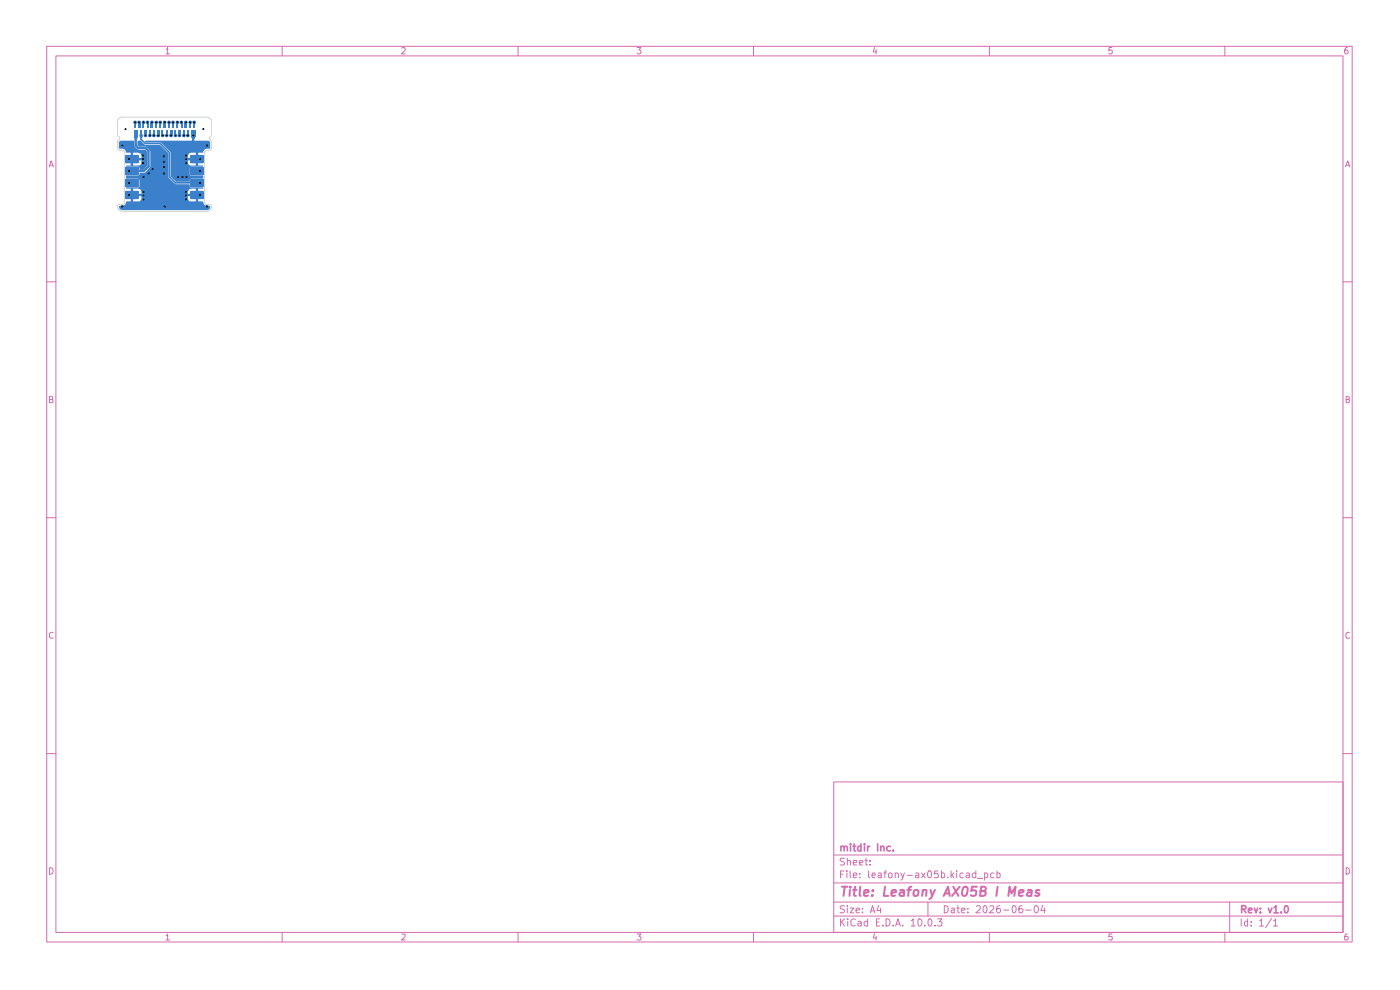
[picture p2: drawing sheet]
<svg xmlns="http://www.w3.org/2000/svg" width="297mm" height="210mm" viewBox="0 0 297 210" stroke-linecap="round" stroke-linejoin="round" font-family="sans-serif">
<g fill="none" stroke="#d56bad" stroke-width=".21">
<path d="M9.9 9.8h277v190h-277zM11.9 11.9h273v185.9h-273zM35.2 10.5l.4-.4v1.3M35.2 11.4h.8M59.9 9.8v2.1M85.3 10.2l.1-.1 .5 .1v.5l-.7 .7h.7M109.9 9.8v2.1M135.1 10.1h.9l-.4 .5 .4 .2v.4l-.3 .2-.6-.1M159.9 9.8v2.1M185.5 10.1l-.2 .9h.7M185.8 10.5v.9M209.9 9.8v2.1"/>
<path d="M235.9 10.1h-.6l-.1 .7 .2-.2 .5 .1v.6l-.5 .1-.2-.1M259.8 9.8v2.1M285.8 10.1a.58 .58 0 0 0-.6 .6l.1 .6 .5 .1 .2-.2v-.4l-.2-.2h-.3l-.3 .2M10.4 35.4l.4-1.3 .5 1.3M10.6 35.1h.6M285.4 35.4l.5-1.3 .4 1.3M285.6 35.1h.6M9.9 59.8h2M284.9 59.8h2M10.5 84.8h.5l.2-.2v-.4l-.2-.1h-.5v1.3l.7-.1 .1-.3-.1-.2h-.2M285.6 84.8h.4l.3-.3-.3-.4h-.4v1.3l.7-.1v-.5h-.3M9.9 109.8h2"/>
<path d="M284.9 109.8h2M11.3 134.2l-.4-.1-.4 .4v.6l.3 .3 .5-.1M286.3 134.2l-.3-.1a.74 .74 0 0 0-.2 1.3l.5-.1M9.9 159.9h2M284.9 159.9h2M176.9 165.9h108v31.9h-108zM10.5 184.1a.68 .68 0 0 1 .8 .6 .68 .68 0 0 1-.8 .7zM35.2 198.5l.4-.4v1.3M35.2 199.4h.8M59.9 197.8v2M85.3 198.2h.6v.5l-.7 .7h.7M109.9 197.8v2"/>
<path d="M135.1 198.1h.9l-.4 .5 .4 .3-.1 .4h-.8M159.9 197.8v2M176.9 194.3h108M176.9 191.4h108M176.9 187.3h108M176.9 181.4h108M178.3 194.9v1.5M178.3 185.4h.5M178.6 195.6l.6 .8M179.1 184.7h-.8v1.5M179.2 192.2a.67 .67 0 0 0-1 .2l.1 .3a.62 .62 0 0 1 .8 .8 .64 .64 0 0 1-.9 .1M179.2 182.1h-.9l-.1 .4 .8 .4 .2 .3-.2 .3h-.8"/>
<path d="M179.2 194.9l-.9 .9M179.7 184.7v.1M179.7 185.2v1M179.8 192.1v.2M179.8 182.6l.5-.1 .1 1M179.8 182v1.5M179.8 192.6v1M179.8 194.9v.2M179.8 195.4v1M180.3 192.6h.8l-.8 1h.8M180.3 184.7v1.3l.2 .2M181 185.7l.8-.1-.1-.3-.4-.1-.3 .2 .1 .7h.6"/>
<path d="M181 183.1l.8-.2-.1-.4h-.6l-.1 .2 .1 .8h.6M181.4 195.1l-.4-.2-.5 .3v.9l.5 .3 .4-.1M181.6 193.1l.8-.1-.1-.3-.4-.1-.3 .2 .1 .8h.6M182 195.5l.5-.1 .2 .2v.8M182.4 186.1v.1M182.4 185.3v.1M182.4 183.1l.7-.2-.1-.4h-.6v1h.6M182.7 195.8h-.5l-.2 .3 .2 .3 .5-.1M183 193.5v.1M183 192.7v.1M183.5 182.5h.6M183.7 182v1.5h.4"/>
<path d="M184.1 195.5a.52 .52 0 0 0-.8 .2l.2 .6h.6M184.1 194.9v1.5M184.2 184.7v1.3l.3 .2M184.6 183.4v.1M184.6 182.5v.2M184.7 193.6l.4-1.5 .5 1.5M184.7 193.2h.8M185 185.7l.7-.1-.2-.4-.4 .1-.1 .7 .2 .2 .4-.1M185.5 198l-.2 1h.7M185.8 198.5v.9M185.9 195.6h.5M186.4 185.3h.5v.9"/>
<path d="M186.4 192l-.4 1.1h.9M186.6 194.9h-.7v1.5h.7M186.8 192.6v1M186.9 185.6l-.5 .1-.1 .1 .1 .4 .5-.1M187.3 196.3v.1M187.5 185.2h.5M188 194.9a.77 .77 0 0 1 .8 .8 .77 .77 0 0 1-.8 .7zM188 184.7h-.2l-.1 .2v1.3M188.6 185.3l.1-.1 .5 .1v.8h-.6zM189.5 196.3v.1M189.9 185.3h.1a.36 .36 0 0 1 .6 .1v.8M189.9 185.2v1"/>
<path d="M190 196.4l.5-1.5 .5 1.5M190.2 196h.6M191.1 185.2l.4 1M191.5 196.3v.1M191.9 185.2l-.5 1.4-.3 .1M192.5 185.7h1.1M193.3 195.3l.4-.4v1.5M193.3 196.4h.8M194.2 185.3h.6l.1 .9M194.7 195.2l.4-.3a.82 .82 0 0 1 .5 .8 .82 .82 0 0 1-.5 .7l-.4-.3zM194.9 185.6l-.7 .1v.4h.7M195.5 185.2l.8 1"/>
<path d="M196.2 196.3v.1M196.3 185.2l-.8 1M196.9 191.4v2.9M196.9 184.8l.5-.1 .2 .6a.81 .81 0 0 1-.3 .9l-.4-.1-.1-.4zM197 195l.2-.1a.82 .82 0 0 1 .5 .8 .82 .82 0 0 1-.5 .7 1.1 1.1 0 0 1-.2-1.4zM198.4 196.3v.1M198.9 194.9h.9l-.5 .6 .4 .1 .1 .2-.1 .5-.6 .1-.2-.1M199 184.7h-.7l-.1 .7 .2-.1h.4a.6 .6 0 0 1 .2 .8h-.8M199.7 185.3l.5-.1 .2 .3-.1 .6h-.6M199.7 184.7v1.5M200.3 192.1a.77 .77 0 0 1 .9 .8 .77 .77 0 0 1-.9 .7zM201.1 186.1v.1"/>
<path d="M201.8 184.7v1.5M201.8 192.7h.6v.9M201.9 185.7l.5 .5M202.4 185.2l-.6 .6M202.4 193l-.6 .2 .2 .4h.4M203 184.7v.1M203 192.6h.5M203 185.2v1M203.2 192.1v1.3l.3 .2M204 193.1l.7-.1-.1-.3-.4-.1-.2 .2 .1 .8h.5M204.3 185.3l-.4-.1-.3 .3 .1 .6h.6M205 185.3h.6l.1 .9"/>
<path d="M205.3 193.5v.1M205.3 192.7v.1M205.7 185.6l-.7 .1-.1 .1 .3 .4 .5-.1M207 185.3l-.4-.1-.3 .3v.6h.7M207 184.7v1.5M207.1 192.3l.3-.2 .5 .1v.6l-.9 .8h.9M207.4 186.4h1.1M208.9 192.1h.1a1 1 0 0 1 0 1.5l-.4-.3a.99 .99 0 0 1 .3-1.2zM208.9 185.3l.4-.1 .3 .3-.1 .6h-.6M208.9 185.2v1.5M209.9 197.8v2M210 192.3l.6-.2 .2 .4-.9 1.1h.9"/>
<path d="M210.8 185.3l-.4-.1-.3 .3 .1 .6h.6M211.5 185.3l.4-.1 .3 .3-.1 .6h-.6M211.5 184.7v1.5M212.1 192.1l-.4 .1-.2 .3a.88 .88 0 0 0 .2 1.1h.3a.6 .6 0 0 0 .2-.8l-.5-.1-.3 .3M212.9 193h1.1M214.8 192.3l.3-.2a.82 .82 0 0 1 .5 .8 .82 .82 0 0 1-.5 .7l-.3-.1-.1-.5zM216.8 192.1h-.2l-.4 .4v1l.2 .1 .5-.1v-.7l-.5-.1-.2 .1v.2M217.6 193h1.2M219.5 192.4l.3-.3a.82 .82 0 0 1 .5 .8 .82 .82 0 0 1-.5 .7l-.3-.1-.1-.5zM221.2 192l-.4 1.1h.9M221.6 192.6v1M235.9 198.1h-.6l-.1 .6h.7v.7l-.7-.1"/>
<path d="M259.8 197.8v2M260.9 191.4v6.4M263.3 194.9v1.5M264.7 195.5l-.5-.1-.2 .3v.4l.2 .3 .5-.1M264.7 194.9v1.5M265.4 196.3v.1M265.4 195.5v.1M267.2 195.3l.4-.4v1.5M267.2 196.4h.9M269.8 194.8l-1.3 2M270.2 195.3l.3-.1 .1-.3v1.5M270.2 196.4h.8"/>
<path d="M285.6 184.1l.4 .1 .3 .2v.7l-.5 .3h-.2zM285.8 198.1l-.3 .1a1.08 1.08 0 0 0-.2 1.2h.5l.2-.5-.2-.3h-.3l-.3 .3"/>
</g>
<g fill="none" stroke="#d56bad" stroke-width=".34">
<path d="M178.4 179.7l.3-.2 .3 .1 .1 .9M178.4 179.5v1M179.1 179.8a.35 .35 0 0 1 .3-.3 .35 .35 0 0 1 .4 .3v.7M180.4 179v.2M180.4 179.5v1M180.9 179.5h.6M181.2 179v1.4l.3 .1M182.6 179.6l-.4-.1-.2 .3v.5l.2 .2 .4-.1M182.6 179v1.5M183.4 179v.2M183.4 179.5v1M184.1 179.5v1"/>
<path d="M184.5 179.5l-.4 .3M186.2 179v1.5M186.9 179.7v-.1a.36 .36 0 0 1 .6 .2v.7M186.9 179.5v1M188.9 179.6a.52 .52 0 0 0-.8 .2v.5a.52 .52 0 0 0 .8 .1M189.5 180.3v.2M263.4 192.9l.8-.1 .1-.4-.3-.3h-.6v1.5M263.8 192.9l.5 .7M264.8 193.1l.8-.1-.1-.3-.4-.1-.3 .2 .1 .8h.6M266.1 192.6l.4 1 .3-1M267.4 193.5v.1M267.4 192.7v.1"/>
<path d="M269.1 192.6l.3 1 .4-1M270.3 192.5l.4-.4v1.5M270.3 193.6h.9M271.8 193.5v.1M272.5 192.3l.3-.2a.82 .82 0 0 1 .5 .8 .82 .82 0 0 1-.5 .7l-.3-.1v-.5z"/>
</g>
<g fill="none" stroke="#d56bad" stroke-width=".42">
<path d="M178.6 188.1h1.2M179.2 188.1l-.3 1.9M180.3 188.8l-.1 1.2M180.4 188.1v.2M181 188.8h.7M181.4 188.1l-.3 1.7 .5 .2M182.5 188.1l-.2 1.7 .3 .2M183.4 189.4l.9-.2-.1-.3a.6 .6 0 0 0-.8 .1v1h.7M185 189.9v.1M185.2 188.9h.1h-.3h.2l-.1 .1M187.8 188.1l-.3 1.9h.9M189.1 189.4l1-.2-.1-.3-.6-.1-.2 .2-.1 1h.8"/>
<path d="M191 188.9h.7v1.1M191.8 189.2l-.9 .2a.36 .36 0 0 0 .2 .6h.6M192.5 188.8h.8M193.3 188.1l-.5 .2-.1 1.7M193.9 188.9l.4-.1 .4 .1 .2 .2-.1 .6a.55 .55 0 0 1-.5 .3 .55 .55 0 0 1-.5-.3zM195.7 188.9l.4-.1 .5 .1-.1 1.1M195.8 188.8l-.2 1.2M197.4 188.8l.3 1.2M198.3 188.8l-.8 1.7-.3 .2M200.2 190l.9-1.9 .4 1.9M200.5 189.5h.9M202.2 188.1l1.1 1.9"/>
<path d="M203.6 188.1l-1.6 1.9M204.3 188.4l.4-.3 .5 .2a1.62 1.62 0 0 1-.5 1.7h-.4l-.2-.3zM207.2 188.1h-1l-.2 .9 .3-.1h.5l.3 .3-.2 .8h-.7l-.2-.1M208 189l.9-.1 .3-.5-.1-.1-.3-.2h-.6l-.3 1.9h.8l.3-.1 .1-.7-.4-.2M211.6 188.1l-.2 1.9M213.9 190l.3-1.9 .4 1.4 .8-1.4-.2 1.9M216.2 189.4l.9-.2v-.3a.67 .67 0 0 0-.9 .1v1h.8M218.1 188.9h.7l-.1 1.1M218.8 189.2l-.7 .1-.3 .5 .3 .2h.6M220.5 188.9a.47 .47 0 0 0-.5-.1 .47 .47 0 0 0-.2 .5l.6 .2 .1 .3-.3 .2h-.6"/>
</g>
<g fill="#3b80ca">
<path d="M29.9 28.2l.3 1.1h-.4z"/>
<path d="M41 28.3l.4 .8-.1 .4h-.5l-.3-.4z"/>
<path d="M29.3 29.8h.5l.9 .9h3.2l1.9 1.9v5.1l1.4 1.4h3l.1 .7h2.8v.2h-1.1v2.7h1.1l.3 .8 .3 .2h.8l.1 .5-.5 .4h-18.3l-.5-.4-.1-.4 .2-.1h.7a1.12 1.12 0 0 0 .7-1h2.8l.4-.7h9.8l.5 .7h1.2v-1.1h-1.7v.4h-9.8v-.4h-1.8v1.1h-.5v-.9l.2-.2-.1-.5h2.2v-.3h9.8v.3h1.7v-1.1l-1.2 .1-.5 .7h-9.8l-.4-.7-1.4-.1v1.1h-.4l-.1-1.1h-1v-.2h2.7l.2-.2v-1.5l-.3-.2h-2.6v-.6l2.7-.1 .3-.6h1.1l1.1-1.2v-3.3l-.9-1h-1.5l-.3-.3z"/>
<path d="M30.9 29.8l13.5 .1 .2 .2v1.4h-.8l-.4 .2-.3 .7h-1.1v2.7h1.1v.3h-2.6l-.2 .1v1.7h2.8v.6l-2.6 .1-.2 .2-.1 .5h-2.8l-1.1-1.1v-3.1h3.5l.5 .7h1.2v-1.1h-1.7v.4h-3.5v-1.2h3.5v.3h1.7v-1.1l-1.2 .1-.5 .7h-3.5v-.8l-2.2-2.2h-3.2z"/>
<path d="M25.5 29.8h3v1.2l.8 .8h1.6l.3 .3v3.1l-.8 .8h-.7l-.1-.4-.3-.2h-2.6l.1-.3 3-.1 .2-.5v-.5h-1.8v1.1h-.5v-.9l.2-.2-.1-.5h2.2v-.4l-.4-.6-1.4-.1v1.1h-.4l-.1-1.1h-1l-.2-.7-.5-.2h-.7l-.1-1.3z"/>
<path d="M28.8 28.3l.5 .8-.2 .4h-.5l-.2-.4z"/>
</g>
<path d="M28.8 28.3v2.5l.6 .6h1.5l.6 .6v3.3l-1 .9h-3.1" fill="none" stroke="#3b80ca" stroke-width=".51"/>
<path d="M29.9 28.1v1.5l.9 .8h3.2M36 32.4v5.1l1.3 1.3h5.1" fill="none" stroke="#3b80ca" stroke-width=".34"/>
<circle cx="41" cy="31.4" r=".25" fill="#3b80ca"/>
<path d="M34 30.4l2 2" fill="none" stroke="#3b80ca" stroke-width=".34"/>
<path d="M41 28.3v3.1" fill="none" stroke="#3b80ca" stroke-width=".51"/>
<g fill="none" stroke="#3b80ca" stroke-width=".21">
<path d="M25.9 30.7l.3 .2-.1 .2-.4-.2zM28.6 25.8l.3 .2-.1 .1-.3-.1zM29.4 25.8l.3 .2-.1 .1-.3-.1zM30.3 33.6l.3 .1-.1 .2-.4-.2zM30.3 34.4l.3 .2-.1 .2-.4-.2zM30.3 32.8l.3 .2-.1 .2-.4-.2zM30.3 37.4l.4 .2-.2 .1-.3-.1zM30.3 25.8l.4 .2-.2 .1-.3-.1zM30.8 28.6l.3 .1-.1 .2-.3-.2zM31.2 25.8l.3 .2-.1 .1-.3-.1zM31.4 36.6l.4 .2-.2 .2-.3-.2zM31.7 28.6l.3 .1-.1 .2-.3-.2z"/>
<path d="M32.1 25.8l.3 .2-.1 .1-.3-.1zM32.3 35.7l.3 .2-.1 .1-.3-.1zM32.5 28.6l.4 .1-.2 .2-.3-.2zM33 25.8l.4 .2-.1 .1-.4-.1zM33.5 28.6l.3 .1-.1 .2-.3-.2zM33.9 25.8l.3 .2-.1 .1-.3-.1zM34.4 28.6l.3 .1-.1 .2-.3-.2zM34.7 34.1l.3 .2-.1 .2-.4-.2zM34.7 33l.3 .2-.1 .1-.4-.1zM34.7 36.6l.3 .2-.1 .2-.4-.2zM34.7 35.2l.3 .2-.1 .2-.4-.2zM34.8 25.8l.3 .2-.1 .1-.3-.1z"/>
<path d="M35.3 28.6l.3 .1-.1 .2-.4-.2zM35.8 25.8l.3 .2-.1 .1-.4-.1zM36.2 28.6l.3 .1-.1 .2-.3-.2zM36.6 25.8l.3 .2-.1 .1-.3-.1zM37.1 28.6l.3 .1-.1 .2-.3-.2zM37.5 25.8l.4 .2-.2 .1-.3-.1zM37.7 37.4l.3 .2-.1 .1-.3-.1zM38 28.6l.3 .1-.1 .2-.3-.2zM38.4 25.8l.3 .2-.1 .1-.3-.1zM38.6 37.4l.4 .2-.2 .1-.3-.1zM38.9 28.6l.3 .1-.1 .2-.3-.2zM39.3 25.8l.3 .2-.1 .1-.3-.1z"/>
<path d="M39.4 33.6l.3 .1-.1 .2-.3-.2zM39.4 32.8l.3 .2-.1 .2-.3-.2zM39.4 34.4l.3 .2-.1 .2-.3-.2zM39.5 37.4l.3 .2-.1 .1-.3-.1zM39.7 28.6l.4 .1-.2 .2-.3-.2zM40.2 25.8l.4 .2-.1 .1-.4-.1zM40.9 28.6l.3 .1-.1 .2-.3-.2zM41.1 25.8l.3 .2-.1 .1-.3-.1zM43.8 30.7l.3 .2-.1 .2-.3-.2zM25.9 43.6l.3 .2-.1 .2-.4-.2zM30.3 41.3l.4 .1-.2 .2-.3-.2zM30.3 42.1l.4 .2-.2 .2-.3-.2z"/>
<path d="M30.3 40.5l.4 .2-.2 .2-.3-.2zM34.8 43.6l.3 .2-.1 .2-.3-.2zM39.3 42.1l.3 .2-.1 .2-.3-.2zM39.3 41.3l.3 .1-.1 .2-.3-.2zM39.3 40.5l.3 .2-.1 .2-.3-.2zM43.8 43.6l.3 .2-.1 .2-.3-.2z"/>
</g>
<g fill="#3b80ca">
<path d="M28.4 27.6h.9v1.5h-.9z"/>
<path d="M28.4 26h.4v1.1h-.4z"/>
<path d="M29.8 27.6h.4v1.1h-.4z"/>
<path d="M29.3 26h.5v1.1h-.5z"/>
<path d="M39.7 27.6h.4v1.1h-.4z"/>
<path d="M39.2 26h.5v1.1h-.5z"/>
<path d="M40.1 26h.4v1.1h-.4z"/>
<path d="M41 26h.4v1.1h-.4z"/>
<path d="M30.6 27.6h.5v1.1h-.5z"/>
<path d="M30.2 26h.4v1.1h-.4z"/>
<path d="M31.5 27.6h.5v1.1h-.5z"/>
<path d="M31.1 26h.4v1.1h-.4z"/>
<path d="M32 26h.5v1.1h-.5z"/>
<path d="M32.5 27.6h.4v1.1h-.4z"/>
<path d="M33.3 27.6h.5v1.1h-.5z"/>
<path d="M32.9 26h.4v1.1h-.4z"/>
<path d="M34.3 27.6h.4v1.1h-.4z"/>
<path d="M33.8 26h.5v1.1h-.5z"/>
<path d="M35.2 27.6h.4v1.1h-.4z"/>
<path d="M34.7 26h.5v1.1h-.5z"/>
<path d="M36 27.6h.5v1.1h-.5z"/>
<path d="M35.6 26h.4v1.1h-.4z"/>
<path d="M36.5 26h.5v1.1h-.5z"/>
<path d="M37 27.6h.4v1.1h-.4z"/>
<path d="M37.8 27.6h.5v1.1h-.5z"/>
<path d="M37.4 26h.4v1.1h-.4z"/>
<path d="M38.7 27.6h.5v1.1h-.5z"/>
<path d="M38.3 26h.4v1.1h-.4z"/>
<path d="M26.8 40.8h2.5v1.2h-2.5z"/>
<circle cx="28.7" cy="26" r=".38"/>
<circle cx="29.9" cy="28.7" r=".38"/>
<circle cx="29.5" cy="26" r=".38"/>
<circle cx="39.8" cy="28.7" r=".38"/>
<circle cx="39.4" cy="26" r=".38"/>
<circle cx="40.3" cy="26" r=".38"/>
<circle cx="41.2" cy="26" r=".38"/>
<circle cx="30.9" cy="28.7" r=".38"/>
<circle cx="30.4" cy="26" r=".38"/>
<circle cx="31.8" cy="28.7" r=".38"/>
<circle cx="31.3" cy="26" r=".38"/>
<circle cx="32.2" cy="26" r=".38"/>
<circle cx="32.6" cy="28.7" r=".38"/>
<circle cx="33.6" cy="28.7" r=".38"/>
<circle cx="33.1" cy="26" r=".38"/>
<circle cx="34.5" cy="28.7" r=".38"/>
<circle cx="34" cy="26" r=".38"/>
<circle cx="35.3" cy="28.7" r=".38"/>
<circle cx="34.9" cy="26" r=".38"/>
<circle cx="36.3" cy="28.7" r=".38"/>
<circle cx="35.9" cy="26" r=".38"/>
<circle cx="36.7" cy="26" r=".38"/>
<circle cx="37.2" cy="28.7" r=".38"/>
<circle cx="38.1" cy="28.7" r=".38"/>
<circle cx="37.6" cy="26" r=".38"/>
<circle cx="39" cy="28.7" r=".38"/>
<circle cx="38.5" cy="26" r=".38"/>
</g>
<path d="M26.8 40.7h2.4v1.3h-2.4z" fill="none" stroke="#3b80ca" stroke-width=".51"/>
<path d="M26.8 38.2h2.5v1.3h-2.5z" fill="#3b80ca"/>
<path d="M26.8 38.2h2.4v1.3h-2.4z" fill="none" stroke="#3b80ca" stroke-width=".51"/>
<path d="M26.8 35.7h2.5v1.3h-2.5z" fill="#3b80ca"/>
<path d="M26.8 35.6h2.4v1.3h-2.4z" fill="none" stroke="#3b80ca" stroke-width=".51"/>
<path d="M26.8 33.2h2.5v1.2h-2.5z" fill="#3b80ca"/>
<path d="M26.8 33.1h2.4v1.3h-2.4z" fill="none" stroke="#3b80ca" stroke-width=".51"/>
<g fill="#3b80ca">
<path d="M40.5 27.6h.9v1.5h-.9z"/>
<path d="M40.6 33.2h2.5v1.2h-2.5z"/>
</g>
<path d="M40.6 33.1h2.4v1.3h-2.4z" fill="none" stroke="#3b80ca" stroke-width=".51"/>
<path d="M40.6 35.7h2.5v1.3h-2.5z" fill="#3b80ca"/>
<path d="M40.6 35.6h2.4v1.3h-2.4z" fill="none" stroke="#3b80ca" stroke-width=".51"/>
<path d="M40.6 38.2h2.5v1.3h-2.5z" fill="#3b80ca"/>
<path d="M40.6 38.2h2.4v1.3h-2.4z" fill="none" stroke="#3b80ca" stroke-width=".51"/>
<path d="M40.6 40.8h2.5v1.2h-2.5z" fill="#3b80ca"/>
<path d="M40.6 40.7h2.4v1.3h-2.4z" fill="none" stroke="#3b80ca" stroke-width=".51"/>
<path d="M24.9 43.8a1.02 1.02 0 0 0 1.1 1h17.9a1.02 1.02 0 0 0 1-1M25.4 43.4l.8-.1 .3-.4v-10.5l-.3-.4-.8-.1-.4-.3-.1-1.8a.51 .51 0 0 0 .5-.5 .51 .51 0 0 0-.5-.5v-2.9a1.02 1.02 0 0 1 1.1-1h17.9a1.02 1.02 0 0 1 1 1v2.9a.51 .51 0 0 0-.5 .5 .51 .51 0 0 0 .5 .5v1.8l-.5 .3-.8 .1-.2 .4v10.5l.2 .4 .8 .1M25.4 43.4h-.2l-.2 .4M44.4 43.4h.2l.3 .4" fill="none" stroke="#d0d2cd" stroke-width=".21"/>
<g fill="#000">
<path d="M25.9 30.7l.3 .2-.1 .2-.4-.2zM26.5 27.2l.3 .2-.1 .2-.3-.2zM27.3 38.6l.3 .2-.1 .2-.3-.2zM27.3 36.1l.3 .2-.1 .2-.3-.2zM27.3 33.6l.3 .1-.1 .2-.3-.2zM28.6 25.8l.3 .2-.1 .1-.3-.1zM29.4 25.8l.3 .2-.1 .1-.3-.1zM30.3 33.6l.3 .1-.1 .2-.4-.2zM30.3 34.4l.3 .2-.1 .2-.4-.2zM30.3 32.8l.3 .2-.1 .2-.4-.2zM30.3 37.4l.4 .2-.2 .1-.3-.1zM30.3 25.8l.4 .2-.2 .1-.3-.1z"/>
<path d="M30.8 28.6l.3 .1-.1 .2-.3-.2zM31.2 25.8l.3 .2-.1 .1-.3-.1zM31.4 36.6l.4 .2-.2 .2-.3-.2zM31.7 28.6l.3 .1-.1 .2-.3-.2zM32.1 25.8l.3 .2-.1 .1-.3-.1zM32.3 35.7l.3 .2-.1 .1-.3-.1zM32.5 28.6l.4 .1-.2 .2-.3-.2zM33 25.8l.4 .2-.1 .1-.4-.1zM33.5 28.6l.3 .1-.1 .2-.3-.2zM33.9 25.8l.3 .2-.1 .1-.3-.1zM34.4 28.6l.3 .1-.1 .2-.3-.2zM34.7 34.1l.3 .2-.1 .2-.4-.2z"/>
<path d="M34.7 33l.3 .2-.1 .1-.4-.1zM34.7 36.6l.3 .2-.1 .2-.4-.2zM34.7 35.2l.3 .2-.1 .2-.4-.2zM34.8 25.8l.3 .2-.1 .1-.3-.1zM35.3 28.6l.3 .1-.1 .2-.4-.2zM35.8 25.8l.3 .2-.1 .1-.4-.1zM36.2 28.6l.3 .1-.1 .2-.3-.2zM36.6 25.8l.3 .2-.1 .1-.3-.1zM37.1 28.6l.3 .1-.1 .2-.3-.2zM37.5 25.8l.4 .2-.2 .1-.3-.1zM37.7 37.4l.3 .2-.1 .1-.3-.1zM38 28.6l.3 .1-.1 .2-.3-.2z"/>
<path d="M38.4 25.8l.3 .2-.1 .1-.3-.1zM38.6 37.4l.4 .2-.2 .1-.3-.1zM38.9 28.6l.3 .1-.1 .2-.3-.2zM39.3 25.8l.3 .2-.1 .1-.3-.1zM39.4 33.6l.3 .1-.1 .2-.3-.2zM39.4 32.8l.3 .2-.1 .2-.3-.2zM39.4 34.4l.3 .2-.1 .2-.3-.2zM39.5 37.4l.3 .2-.1 .1-.3-.1zM39.7 28.6l.4 .1-.2 .2-.3-.2zM40.2 25.8l.4 .2-.1 .1-.4-.1zM40.9 28.6l.3 .1-.1 .2-.3-.2zM41.1 25.8l.3 .2-.1 .1-.3-.1z"/>
<path d="M42.4 33.6l.3 .1-.1 .2-.3-.2zM42.4 36.1l.3 .2-.1 .2-.3-.2zM42.4 38.6l.3 .2-.1 .2-.3-.2zM43 27.2l.4 .2-.2 .2-.3-.2zM43.8 30.7l.3 .2-.1 .2-.3-.2zM25.9 43.6l.3 .2-.1 .2-.4-.2zM27.3 41.2l.3 .2-.1 .2-.3-.2zM30.3 41.3l.4 .1-.2 .2-.3-.2zM30.3 42.1l.4 .2-.2 .2-.3-.2zM30.3 40.5l.4 .2-.2 .2-.3-.2zM34.8 43.6l.3 .2-.1 .2-.3-.2zM39.3 42.1l.3 .2-.1 .2-.3-.2z"/>
<path d="M39.3 41.3l.3 .1-.1 .2-.3-.2zM39.3 40.5l.3 .2-.1 .2-.3-.2zM42.4 41.2l.3 .2-.1 .2-.3-.2zM43.8 43.6l.3 .2-.1 .2-.3-.2z"/>
</g>
</svg>
